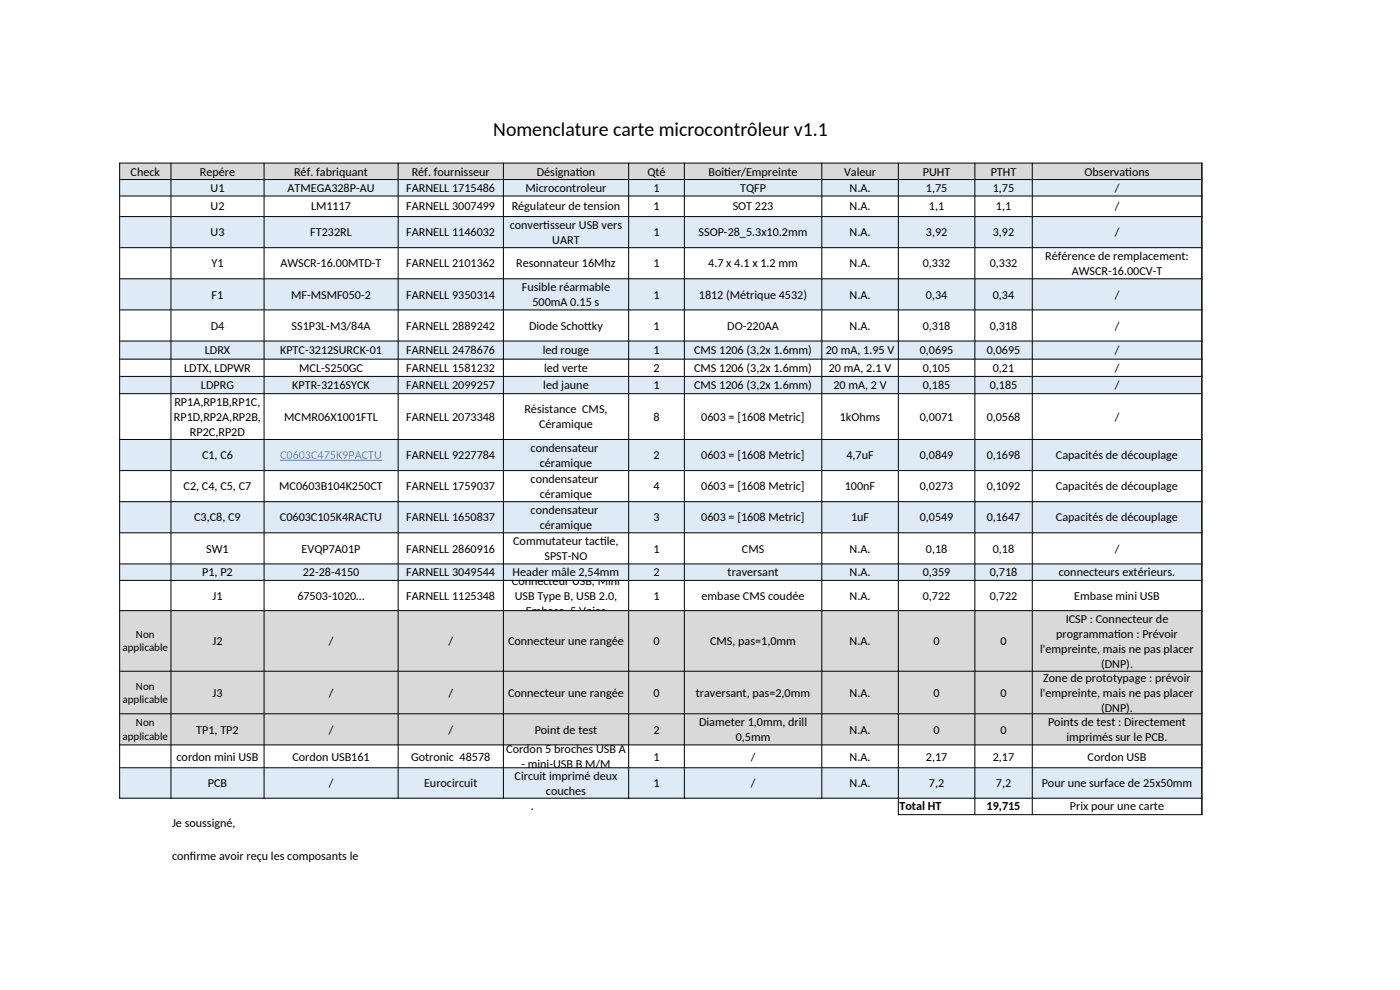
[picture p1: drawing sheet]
<svg xmlns="http://www.w3.org/2000/svg" width="297mm" height="210mm" viewBox="0 0 297 210" stroke-linecap="round" stroke-linejoin="round" font-family="sans-serif">
<defs><g id="words">
<text font-size="4.2" x="104.6" y="28.9">Nomenclature carte microcontrôleur v1.1</text>
<g font-size="2.6">
<text x="27.7" y="37.2">Check</text>
<text x="42.4" y="37.2">Repére</text>
<text x="44.7" y="40.7">U1</text>
<text x="61" y="40.7">ATMEGA328P-AU</text>
<text x="62.4" y="37.2">Réf. fabriquant</text>
<text x="86.2" y="40.7">FARNELL 1715486</text>
<text x="87.3" y="37.2">Réf. fournisseur</text>
<text x="111.5" y="40.7">Microcontroleur</text>
<text x="113.9" y="37.2">Désignat</text>
<text x="122.1" y="37.2">ion</text>
<text x="137.3" y="37.2">Qté</text>
<text x="138.6" y="40.7">1</text>
<text x="150.3" y="37.2">Boit</text>
<text x="153.7" y="37.2">ier/Empreinte</text>
<text x="157" y="40.7">TQFP</text>
<text x="179.1" y="37.2">Valeur</text>
<text x="180.2" y="40.7">N.A.</text>
<text x="195.8" y="37.2">PUHT</text>
<text x="196.4" y="40.7">1,75</text>
<text x="210.2" y="37.2">PTHT</text>
<text x="210.6" y="40.7">1,75</text>
<text x="230.1" y="37.2">Observat</text>
<text x="236.5" y="40.7">/</text>
<text x="238.7" y="37.2">ions</text>
<text x="44.7" y="44.6">U2</text>
<text x="66" y="44.6">LM1117</text>
<text x="86.2" y="44.6">FARNELL 3007499</text>
<text x="108.6" y="44.6">Régulateur de tension</text>
<text x="138.6" y="44.6">1</text>
<text x="155.4" y="44.6">SOT 223</text>
<text x="180.2" y="44.6">N.A.</text>
<text x="197.1" y="44.6">1,1</text>
<text x="211.3" y="44.6">1,1</text>
<text x="236.5" y="44.6">/</text>
<text x="44.7" y="50.1">U3</text>
<text x="65.8" y="50.1">FT232RL</text>
<text x="86.2" y="50.1">FARNELL 1146032</text>
<text x="108.1" y="48.5">convert</text>
<text x="115.3" y="48.5">isseur USB vers</text>
<text x="117.2" y="51.7">UART</text>
<text x="138.6" y="50.1">1</text>
<text x="148.2" y="50.1">SSOP-28_5.3x10.2mm</text>
<text x="180.2" y="50.1">N.A.</text>
<text x="196.4" y="50.1">3,92</text>
<text x="210.6" y="50.1">3,92</text>
<text x="236.5" y="50.1">/</text>
<text x="44.9" y="56.7">Y1</text>
<text x="59.5" y="56.7">AWSCR-16.00MTD-T</text>
<text x="86.2" y="56.7">FARNELL 2101362</text>
<text x="109.5" y="56.7">Resonnateur 16Mhz</text>
<text x="138.6" y="56.7">1</text>
<text x="150.2" y="56.7">4.7 x 4.1 x 1.2 mm</text>
<text x="180.2" y="56.7">N.A.</text>
<text x="195.8" y="56.7">0,332</text>
<text x="210" y="56.7">0,332</text>
<text x="221.8" y="55.2">Référence de remplacement:</text>
<text x="227.4" y="58.3">AWSCR-16.00CV-T</text>
<text x="44.9" y="63.3">F1</text>
<text x="61.8" y="63.3">MF-MSMF050-2</text>
<text x="86.2" y="63.3">FARNELL 9350314</text>
<text x="110.7" y="61.8">Fusible réarmable</text>
<text x="113" y="64.9">500mA 0.15 s</text>
<text x="138.6" y="63.3">1</text>
<text x="148.3" y="63.3">1812 (Métrique 4532)</text>
<text x="180.2" y="63.3">N.A.</text>
<text x="196.4" y="63.3">0,34</text>
<text x="210.6" y="63.3">0,34</text>
<text x="236.5" y="63.3">/</text>
<text x="44.7" y="69.9">D4</text>
<text x="61.8" y="69.9">SS1P3L-M3/84A</text>
<text x="86.2" y="69.9">FARNELL 2889242</text>
<text x="112.2" y="69.9">Diode Schot</text>
<text x="123.9" y="69.9">tky</text>
<text x="138.6" y="69.9">1</text>
<text x="154.3" y="69.9">DO-220AA</text>
<text x="180.2" y="69.9">N.A.</text>
<text x="195.8" y="69.9">0,318</text>
<text x="210" y="69.9">0,318</text>
<text x="236.5" y="69.9">/</text>
<text x="43.4" y="75.1">LDRX</text>
<text x="59.4" y="75.1">KPTC-3212SURCK-01</text>
<text x="86.2" y="75.1">FARNELL 2478676</text>
<text x="115.1" y="75.1">led rouge</text>
<text x="138.6" y="75.1">1</text>
<text x="147.2" y="75.1">CMS 1206 (3,2x 1.6mm)</text>
<text x="175.2" y="75.1">20 mA, 1.95 V</text>
<text x="195.1" y="75.1">0,0695</text>
<text x="209.3" y="75.1">0,0695</text>
<text x="236.5" y="75.1">/</text>
<text x="39.1" y="78.9">LDTX, LDPWR</text>
<text x="42.6" y="82.6">LDPRG</text>
<text x="62" y="82.6">KPTR-3216SYCK</text>
<text x="63.5" y="78.9">MCL-S250GC</text>
<text x="86.2" y="78.9">FARNELL 1581232</text>
<text x="86.2" y="82.6">FARNELL 2099257</text>
<text x="115.3" y="82.6">led jaune</text>
<text x="115.4" y="78.9">led verte</text>
<text x="138.6" y="78.9">2</text>
<text x="138.6" y="82.6">1</text>
<text x="147.2" y="78.9">CMS 1206 (3,2x 1.6mm)</text>
<text x="147.2" y="82.6">CMS 1206 (3,2x 1.6mm)</text>
<text x="175.8" y="78.9">20 mA, 2.1 V</text>
<text x="176.8" y="82.6">20 mA, 2 V</text>
<text x="195.8" y="78.9">0,105</text>
<text x="195.8" y="82.6">0,185</text>
<text x="210" y="82.6">0,185</text>
<text x="210.6" y="78.9">0,21</text>
<text x="236.5" y="78.9">/</text>
<text x="236.5" y="82.6">/</text>
<text x="36.9" y="89.2">RP1D,RP2A,RP2B,</text>
<text x="37" y="86.1">RP1A,RP1B,RP1C,</text>
<text x="60.3" y="89.3">MCMR06X1001FTL</text>
<text x="86.2" y="89.3">FARNELL 2073348</text>
<text x="111.2" y="87.7">Résistance CMS,</text>
<text x="138.6" y="89.3">8</text>
<text x="148.8" y="89.3">0603 = [1608 Metric]</text>
<text x="178.2" y="89.3">1kOhms</text>
<text x="195.1" y="89.3">0,0071</text>
<text x="209.3" y="89.3">0,0568</text>
<text x="236.5" y="89.3">/</text>
<text x="40.3" y="92.4">RP2C,RP2D</text>
<text x="112.6" y="95.8">condensateur</text>
<text x="114.4" y="90.8">Céramique</text>
<text x="42.9" y="97.4">C1, C6</text>
<text x="86.2" y="97.4">FARNELL 9227784</text>
<text x="114.5" y="99">céramique</text>
<text x="138.6" y="97.4">2</text>
<text x="148.8" y="97.4">0603 = [1608 Metric]</text>
<text x="179.6" y="97.4">4,7uF</text>
<text x="195.1" y="97.4">0,0849</text>
<text x="209.3" y="97.4">0,1698</text>
<text x="224" y="97.4">Capacités de découplage</text>
<text x="39" y="104">C2, C4, C5, C7</text>
<text x="59.2" y="104">MC0603B104K250CT</text>
<text x="86.2" y="104">FARNELL 1759037</text>
<text x="112.6" y="102.4">condensateur</text>
<text x="114.5" y="105.6">céramique</text>
<text x="138.6" y="104">4</text>
<text x="148.8" y="104">0603 = [1608 Metric]</text>
<text x="179.2" y="104">100nF</text>
<text x="195.1" y="104">0,0273</text>
<text x="209.3" y="104">0,1092</text>
<text x="224" y="104">Capacités de découplage</text>
<text x="41.2" y="110.6">C3,C8, C9</text>
<text x="59.4" y="110.6">C0603C105K4RACTU</text>
<text x="86.2" y="110.6">FARNELL 1650837</text>
<text x="112.6" y="109">condensateur</text>
<text x="114.5" y="112.2">céramique</text>
<text x="138.6" y="110.6">3</text>
<text x="148.8" y="110.6">0603 = [1608 Metric]</text>
<text x="180.5" y="110.6">1uF</text>
<text x="195.1" y="110.6">0,0549</text>
<text x="209.3" y="110.6">0,1647</text>
<text x="224" y="110.6">Capacités de découplage</text>
<text x="43.8" y="117.2">SW1</text>
<text x="64" y="117.2">EVQP7A01P</text>
<text x="86.2" y="117.2">FARNELL 2860916</text>
<text x="108.9" y="115.6">Commutateur tact</text>
<text x="115.5" y="118.8">SPST-NO</text>
<text x="127.3" y="115.6">ile,</text>
<text x="138.6" y="117.2">1</text>
<text x="157.4" y="117.2">CMS</text>
<text x="180.2" y="117.2">N.A.</text>
<text x="196.4" y="117.2">0,18</text>
<text x="210.6" y="117.2">0,18</text>
<text x="236.5" y="117.2">/</text>
<text x="42.9" y="122.3">P1, P2</text>
<text x="64.2" y="122.3">22-28-4150</text>
<text x="86.2" y="122.3">FARNELL 3049544</text>
<text x="108.6" y="124">Connecteur USB, Mini</text>
<text x="108.8" y="122.3">Header mâle 2,54mm</text>
<text x="138.6" y="122.3">2</text>
<text x="154.4" y="122.3">traversant</text>
<text x="180.2" y="122.3">N.A.</text>
<text x="195.8" y="122.3">0,359</text>
<text x="210" y="122.3">0,718</text>
<text x="224.6" y="122.3">connecteurs extérieurs.</text>
<text x="45.1" y="127.2">J1</text>
<text x="63.1" y="127.2">67503-1020…</text>
<text x="86.2" y="127.2">FARNELL 1125348</text>
<text x="109.2" y="127.2">USB Type B, USB 2.0,</text>
<text x="111.6" y="130.4">Embase, 5 Voies</text>
<text x="138.6" y="127.2">1</text>
<text x="148.8" y="127.2">embase CMS coudée</text>
<text x="180.2" y="127.2">N.A.</text>
<text x="195.8" y="127.2">0,722</text>
<text x="210" y="127.2">0,722</text>
<text x="227.9" y="127.2">Embase mini USB</text>
<text x="45.1" y="136.9">J2</text>
<text x="69.7" y="136.9">/</text>
<text x="95.1" y="136.9">/</text>
<text x="107.8" y="136.9">Connecteur une rangée</text>
<text x="138.6" y="136.9">0</text>
<text x="150.6" y="136.9">CMS, pas=1,0mm</text>
<text x="180.2" y="136.9">N.A.</text>
<text x="198" y="136.9">0</text>
<text x="212.2" y="136.9">0</text>
<text x="224.1" y="135.3">programmat</text>
<text x="226.1" y="132.1">ICSP : Connecteur de</text>
<text x="236.4" y="135.3">ion : Prévoir</text>
<text x="220.7" y="138.4">l'empreinte, mais ne pas placer</text>
<text x="233.6" y="141.6">(DNP).</text>
<text x="45.1" y="147.8">J3</text>
<text x="69.7" y="147.8">/</text>
<text x="95.1" y="147.8">/</text>
<text x="107.8" y="147.8">Connecteur une rangée</text>
<text x="138.6" y="147.8">0</text>
<text x="147.6" y="147.8">traversant, pas=2,0mm</text>
<text x="180.2" y="147.8">N.A.</text>
<text x="198" y="147.8">0</text>
<text x="212.2" y="147.8">0</text>
<text x="220.7" y="147.8">l'empreinte, mais ne pas placer</text>
<text x="221.3" y="144.6">Zone de prototypage : prévoir</text>
<text x="41.6" y="155.6">TP1, TP2</text>
<text x="69.7" y="155.6">/</text>
<text x="95.1" y="155.6">/</text>
<text x="113.4" y="155.6">Point de test</text>
<text x="138.6" y="155.6">2</text>
<text x="148.3" y="154">Diameter 1,0mm, drill</text>
<text x="180.2" y="155.6">N.A.</text>
<text x="198" y="155.6">0</text>
<text x="212.2" y="155.6">0</text>
<text x="222.3" y="154">Points de test : Directement</text>
<text x="233.6" y="151">(DNP).</text>
<text x="37.4" y="161.3">cordon mini USB</text>
<text x="62" y="161.3">Cordon USB161</text>
<text x="87.2" y="161.3">Gotronic 48578</text>
<text x="107.4" y="159.7">Cordon 5 broches USB A</text>
<text x="138.6" y="161.3">1</text>
<text x="156.1" y="157.2">0,5mm</text>
<text x="159.3" y="161.3">/</text>
<text x="180.2" y="161.3">N.A.</text>
<text x="196.4" y="161.3">2,17</text>
<text x="210.6" y="161.3">2,17</text>
<text x="226.3" y="157.2">imprimés sur le PCB.</text>
<text x="230.7" y="161.3">Cordon USB</text>
<text x="44.1" y="167">PCB</text>
<text x="69.7" y="167">/</text>
<text x="90" y="167">Eurocircuit</text>
<text x="109.2" y="165.4">Circuit imprimé deux</text>
<text x="110.6" y="162.9">- mini-USB B M/M</text>
<text x="138.6" y="167">1</text>
<text x="159.3" y="167">/</text>
<text x="180.2" y="167">N.A.</text>
<text x="197.1" y="167">7,2</text>
<text x="211.3" y="167">7,2</text>
<text x="221" y="167">Pour une surface de 25x50mm</text>
<text x="112.6" y="171.9">.</text>
<text x="115.8" y="168.6">couches</text>
<text x="190.8" y="171.9">Total HT</text>
<text x="209.3" y="171.9">19,715</text>
<text x="227" y="171.9">Prix pour une carte</text>
<text x="36.5" y="175.4">Je soussigné,</text>
<text x="36.5" y="182.4">conf</text>
<text x="40.3" y="182.4">irme avoir reçu les composants le</text>
</g>
<text font-size="2.6" fill="#5294e2" x="59.4" y="97.4">C0603C475K9PACTU</text>
<g font-size="2.3">
<text x="28.8" y="135.3">Non</text>
<text x="26" y="138.2">applicable</text>
<text x="26" y="149.1">applicable</text>
<text x="28.8" y="146.3">Non</text>
<text x="28.8" y="154.1">Non</text>
<text x="26" y="156.9">applicable</text>
</g>
</g></defs>
<path d="M25.4 34.6h229.6v3.5h-229.6z" fill-rule="evenodd" fill="#d9d9d9"/>
<g fill="#deebf7">
<path d="M25.4 38.1h229.6v3.5h-229.6z" fill-rule="evenodd"/>
<path d="M25.4 45.9h229.6v6.6h-229.6z" fill-rule="evenodd"/>
<path d="M25.4 59.1h229.6v6.6h-229.6z" fill-rule="evenodd"/>
<path d="M25.4 72.3h229.6v3.9h-229.6z" fill-rule="evenodd"/>
<path d="M25.4 79.8h229.6v3.7h-229.6z" fill-rule="evenodd"/>
<path d="M25.4 93.2h229.6v6.6h-229.6z" fill-rule="evenodd"/>
<path d="M25.4 106.4h229.6v6.6h-229.6z" fill-rule="evenodd"/>
<path d="M25.4 119.6h229.6v3.5h-229.6z" fill-rule="evenodd"/>
</g>
<path d="M25.4 129.5h229.6v28.5h-229.6z" fill-rule="evenodd" fill="#d9d9d9"/>
<path d="M25.4 162.9h229.6v6.4h-229.6z" fill-rule="evenodd" fill="#deebf7"/>
<g fill="none" stroke="#000" stroke-width=".21">
<path d="M25.3 34.6h229.8M25.3 38.1h229.8M25.4 34.5v134.9M36.3 34.5v134.9M56 34.5v134.9M84.5 34.5v134.9M106.8 34.5v134.9M133.4 34.5v134.9M145.2 34.5v134.9M174.3 34.5v134.9M190.6 34.5v138.4M206.8 34.5v138.4"/>
<path d="M219 34.5v138.4M255 34.5v138.4M25.3 41.6h229.8M25.3 45.9h229.8M25.3 52.5h229.8M25.3 59.1h229.8M25.3 65.7h229.8M25.3 72.3h229.8M25.3 76.2h229.8M25.3 79.8h229.8M25.3 83.5h229.8M25.3 93.2h229.8"/>
<path d="M25.3 99.8h229.8M25.3 106.4h229.8M25.3 113h229.8M25.3 119.6h229.8M25.3 123.1h229.8M25.3 129.5h229.8M25.3 142.4h229.8M25.3 151.4h229.8M25.3 158h229.8M25.3 162.9h229.8M25.3 169.3h229.8M190.5 172.8h64.6"/>
</g>
<path d="M59.4 97.7h21.6" fill="none" stroke="#5294e2" stroke-width=".24"/>
<use href="#words"/>
</svg>
